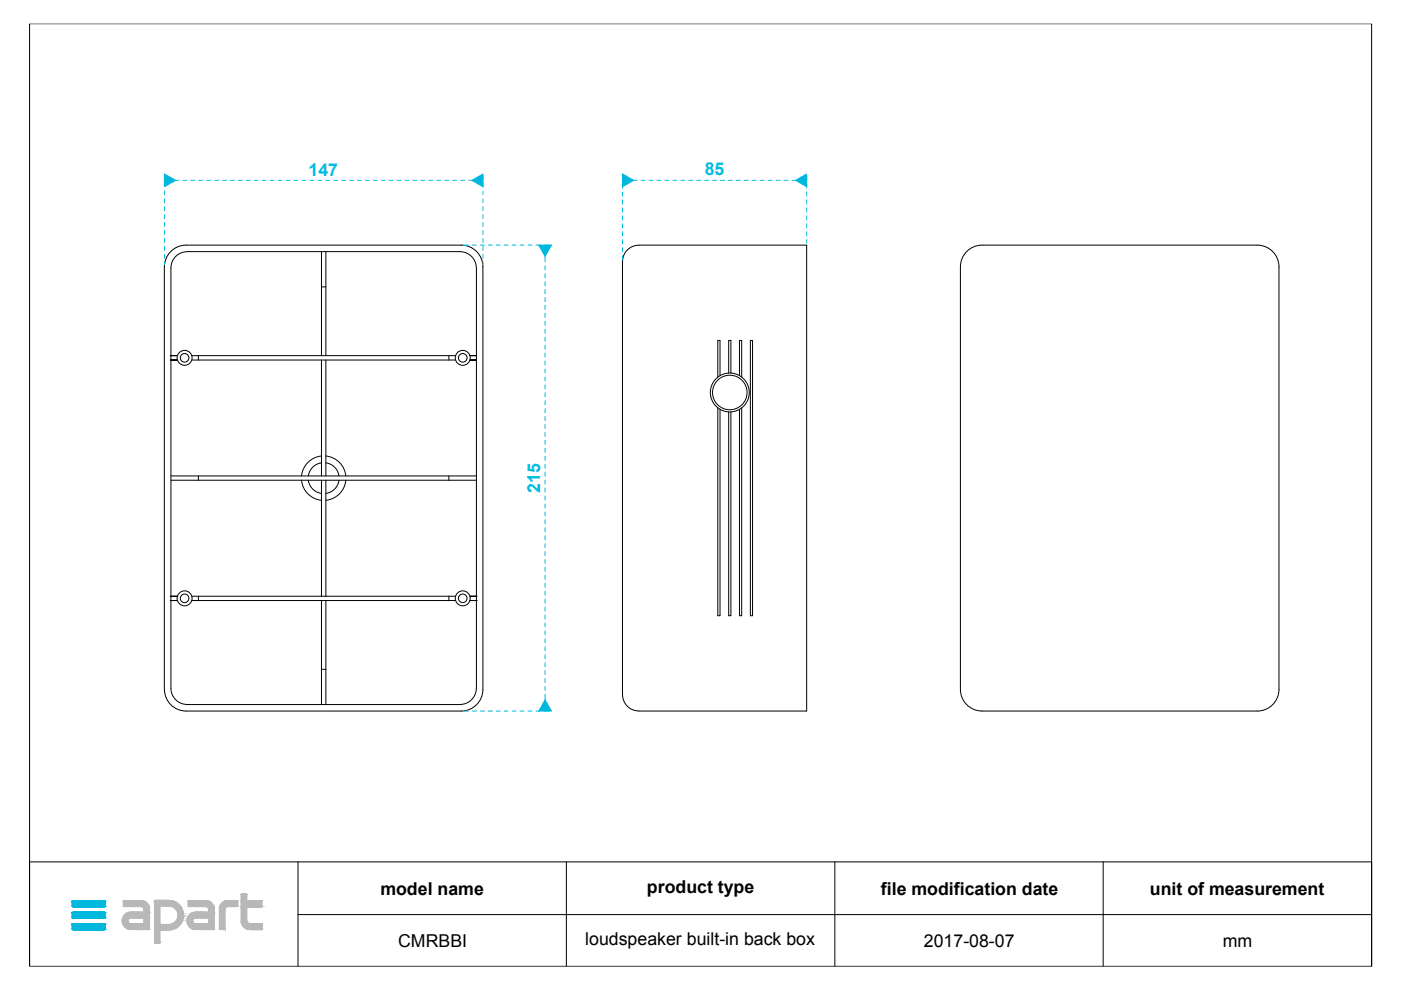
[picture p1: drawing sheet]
<svg xmlns="http://www.w3.org/2000/svg" width="297mm" height="210mm" viewBox="0 0 297 210" stroke-linecap="round" stroke-linejoin="round" font-family="sans-serif">
<defs><g id="words">
<g font-size="3.8" fill="#00c3e4">
<text x="65.4" y="37.2">147</text>
<text x="149.4" y="37.2">85</text>
<text x="114.5" y="104.5" transform="rotate(-90 114.5 104.5)">215</text>
</g>
<g font-size="3.8">
<text x="80.6" y="189.7">model name</text>
<text x="137.2" y="189.3">product type</text>
<text x="186.8" y="189.7">file modification date</text>
<text x="243.8" y="189.7">unit of measurement</text>
<text x="84.4" y="200.8">CMRBBI</text>
<text x="124.1" y="200.4">loudspeaker built-in back box</text>
<text x="195.9" y="200.8">2017-08-07</text>
<text x="259.3" y="200.8">mm</text>
</g>
</g></defs>
<g fill="none" stroke="#000" stroke-width=".21">
<path d="M6.3 5h284.5v199.9h-284.5zM34.8 56.6v89.6M34.9 56.6a4.6 4.6 0 0 1 4.6-4.6h58.3a4.6 4.6 0 0 1 4.6 4.6v89.6a4.6 4.6 0 0 1-4.6 4.6h-58.3a4.6 4.6 0 0 1-4.6-4.6M68.2 53.3v22.1M69.1 53.3v22.1M101 56.8a3.5 3.5 0 0 0-3.4-3.5l-57.9 .1a3.4 3.4 0 0 0-3.5 3.4v89.1a3.5 3.5 0 0 0 3.5 3.5h57.9a3.4 3.4 0 0 0 3.4-3.5M101 56.8v89.1M133 53a3.6 3.6 0 0 1 2.4-1h35.6v98.8l-35.6-.1a3.4 3.4 0 0 1-3.4-3.4v-91.9a3.4 3.4 0 0 1 1-2.4zM205.3 53.1a4.6 4.6 0 0 1 2.9-1.1h58.4a4.6 4.6 0 0 1 4.6 4.6v89.6a4.6 4.6 0 0 1-4.6 4.6h-58.4a4.6 4.6 0 0 1-4.6-4.6v-89.6a4.6 4.6 0 0 1 1.7-3.5zM36.1 76.3h1.5h-1.4M36.1 75.4h1.5h-1.4M40.7 75.4h55.9"/>
<path d="M40.7 76.3h55.9M42.1 75.4v.9M68.2 76.3v24.6M68.2 60.8h.9M69.1 76.3v24.6M95.2 75.4v.9M99.7 76.3h1.3h-1.3M99.7 75.4h1.3h-1.3M152.7 79.6v-7.4h-.5v7.8M154.5 79.1v-6.9h.5v6.9M156.8 79.6v-7.4h.4v7.8M159.1 72.2h.5v58.3h-.5z"/>
<path d="M68.2 96.7a4.7 4.7 0 0 0-4.3 4.2M68.2 98.1a3.3 3.3 0 0 0-2.8 2.8M69.1 98.1a3.3 3.3 0 0 1 2.8 2.8M69.1 96.7a4.7 4.7 0 0 1 4.2 4.2M152.2 86.5v44h.5v-43.7M154.5 87.3v43.2h.5v-43.2M157.2 86.5v44h-.4v-43.7M36.2 101.8h64.8M36.2 100.9h64.8M42.1 100.9v.9M63.9 101.8a4.7 4.7 0 0 0 4.3 4.3M65.4 101.8a3.3 3.3 0 0 0 2.8 2.8"/>
<path d="M68.2 101.8v24.6M69.1 101.8v24.6M71.9 101.8a3.3 3.3 0 0 1-2.8 2.8M73.3 101.8a4.7 4.7 0 0 1-4.2 4.3M95.2 100.9v.9M36.1 126.4h1.5h-1.4M36.1 127.3h1.5h-1.4M40.7 127.3h55.9M40.7 126.4h55.9M42.1 126.4v.9M68.2 127.3v22.1M69.1 127.3v22.1"/>
<path d="M95.2 126.4v.9M101 126.4h-1.3h1.5M101 127.3h-1.3h1.5M68.2 141.9h.9M6.3 182.7h284.5v22.2h-284.5zM63.2 193.9h227.6M63.2 182.7v22.2M120.1 182.7v22.2M177 182.7v22.2M233.9 182.7v22.2"/>
<circle cx="39.1" cy="75.9" r="1.59"/>
<circle cx="39.1" cy="75.9" r=".91"/>
<circle cx="98.1" cy="75.9" r="1.59"/>
<circle cx="98.1" cy="75.9" r=".91"/>
<circle cx="154.7" cy="83.2" r="4.1"/>
<circle cx="154.7" cy="83.2" r="3.7"/>
<circle cx="39.1" cy="126.9" r="1.59"/>
<circle cx="39.1" cy="126.9" r=".91"/>
<circle cx="98.1" cy="126.9" r="1.59"/>
<circle cx="98.1" cy="126.9" r=".91"/>
</g>
<g fill="#00b8de" stroke="#00b8de" stroke-width=".21">
<path d="M15.5 191h6.6z"/>
<path d="M15.4 191h6.8z"/>
<path d="M15.5 191h6.7z"/>
<path d="M15.3 191h6.9z"/>
<path d="M15.3 191l7 .1z"/>
<path d="M15.3 191.1h7z"/>
<path d="M15.3 191.1l7.1 .1z"/>
<path d="M15.2 191.2h7.2z"/>
<path d="M15.2 191.2l7.2 .8h-7.2z"/>
<path d="M15.2 191.2h7.2v.8z"/>
<path d="M15.2 192h7.2z"/>
<path d="M15.2 192l7.1 .1z"/>
<path d="M15.3 192.1h7z"/>
<path d="M15.3 192.1l7 .1z"/>
<path d="M15.3 192.2h6.9z"/>
<path d="M15.3 192.2h7z"/>
<path d="M15.4 192.2l6.8 .1z"/>
<path d="M15.4 192.2h6.8z"/>
<path d="M15.4 192.3h6.7z"/>
<path d="M15.4 192.3h6.8z"/>
<path d="M15.5 192.3h6.6z"/>
<path d="M15.5 193.4h6.6z"/>
<path d="M15.4 193.4h6.8z"/>
<path d="M15.5 193.4h6.7z"/>
<path d="M15.3 193.5h6.9z"/>
<path d="M15.4 193.4l6.8 .1z"/>
<path d="M15.3 193.5h7z"/>
<path d="M15.3 193.5l7 .1z"/>
<path d="M15.3 193.6h7.1z"/>
<path d="M15.2 193.6l7.2 .1z"/>
<path d="M15.2 193.7l7.2 .7h-7.2z"/>
<path d="M15.2 193.7h7.2v.7z"/>
<path d="M15.2 194.4l7.2 .1z"/>
<path d="M15.2 194.5h7.1z"/>
<path d="M15.2 194.5h7.2z"/>
<path d="M15.3 194.5l7 .1z"/>
<path d="M15.3 194.5h7z"/>
<path d="M15.3 194.6h7z"/>
<path d="M15.3 194.6h6.9z"/>
<path d="M15.3 194.6l6.9 .1z"/>
<path d="M15.4 194.7h6.8z"/>
<path d="M15.4 194.7h6.7z"/>
<path d="M15.5 194.7h6.6z"/>
<path d="M15.5 195.8h6.6z"/>
<path d="M15.4 195.8h6.8z"/>
<path d="M15.5 195.8h6.7z"/>
<path d="M15.3 195.9h6.9z"/>
<path d="M15.4 195.8l6.8 .1z"/>
<path d="M15.3 195.9h7z"/>
<path d="M15.3 195.9l7 .1z"/>
<path d="M15.3 196h7.1z"/>
<path d="M15.2 196l7.2 .1z"/>
<path d="M15.2 196.1l7.2 .7h-7.2z"/>
<path d="M15.2 196.1h7.2v.7z"/>
<path d="M15.2 196.8l7.2 .1z"/>
<path d="M15.2 196.9h7.1z"/>
<path d="M15.2 196.9h7.2z"/>
<path d="M15.3 196.9l7 .1z"/>
<path d="M15.3 196.9h7z"/>
<path d="M15.3 197h7z"/>
<path d="M15.3 197l6.9 .1z"/>
<path d="M15.3 197.1h6.9z"/>
<path d="M15.4 197.1h6.8z"/>
<path d="M15.4 197.1h6.7z"/>
<path d="M15.5 197.1h6.6z"/>
<path d="M34.9 36.9l2.3 1.3-2.3 1.4z"/>
<path d="M100 38.2l2.4-1.3v2.7z"/>
<path d="M115.6 148.4l1.3 2.4h-2.7z"/>
<path d="M114.2 52h2.7l-1.3 2.3z"/>
<path d="M132 36.9l2.3 1.3-2.3 1.4z"/>
<path d="M168.7 38.2l2.3-1.3v2.7z"/>
</g>
<g fill="#b8b8b8" stroke="#b8b8b8" stroke-width=".21">
<path d="M51.2 189.6h1z"/>
<path d="M51.2 189.6h1.1z"/>
<path d="M51.1 189.6h1.2z"/>
<path d="M51.1 189.6l1.2 .1z"/>
<path d="M51.1 189.7h1.2z"/>
<path d="M32.9 190.9h3z"/>
<path d="M32.9 190.9h3.1z"/>
<path d="M32.8 190.9h3.2z"/>
<path d="M32.8 190.9l3.4 .1z"/>
<path d="M48.2 191h2.1z"/>
<path d="M40 191h3.7z"/>
<path d="M26.2 191h3.8z"/>
<path d="M51.1 189.7l1.2 1.3h-1.2z"/>
<path d="M51.1 189.7h1.2v1.3z"/>
<path d="M51.1 191h4.4z"/>
<path d="M39.9 191h3.9z"/>
<path d="M40 191h3.8z"/>
<path d="M32.8 191h3.5z"/>
<path d="M48.1 191h2.2z"/>
<path d="M26.2 191h3.9z"/>
<path d="M48 191h2.4z"/>
<path d="M48.1 191h2.3z"/>
<path d="M39.9 191h4z"/>
<path d="M26.2 191h4z"/>
<path d="M32.8 191h3.6z"/>
<path d="M47.9 191h2.5z"/>
<path d="M39.9 191h4.1z"/>
<path d="M26.2 191h4.1z"/>
<path d="M32.8 191h3.7z"/>
<path d="M39.9 191h4.2z"/>
<path d="M26.2 191h4.2z"/>
<path d="M32.8 191h3.8z"/>
<path d="M51.1 191h4.5z"/>
<path d="M47.8 191h2.6z"/>
<path d="M32.7 191h3.9z"/>
<path d="M47.7 191h2.7z"/>
<path d="M39.9 191h4.3z"/>
<path d="M26.1 191h4.4z"/>
<path d="M47.7 191.1h2.7z"/>
<path d="M47.7 191l2.7 .1z"/>
<path d="M39.9 191l4.4 .1z"/>
<path d="M26.1 191l4.4 .1z"/>
<path d="M51.1 191l4.5 .1z"/>
<path d="M47.6 191.1h2.8z"/>
<path d="M39.9 191.1h4.4z"/>
<path d="M26.1 191.1h4.5z"/>
<path d="M32.7 191l4.2 .1z"/>
<path d="M47.3 191.3l.3-.2 2.8 .2z"/>
<path d="M47.6 191.1h2.8v.2z"/>
<path d="M39.9 191.1l4.7 .2h-4.7z"/>
<path d="M39.9 191.1h4.4l.3 .2z"/>
<path d="M26.1 191.1l4.8 .2h-4.8z"/>
<path d="M26.1 191.1h4.5l.3 .2z"/>
<path d="M32.7 191.1l4.7 .2h-4.7z"/>
<path d="M32.7 191.1h4.2l.5 .2z"/>
<path d="M47 191.5l.3-.2 3.1 .2z"/>
<path d="M47.3 191.3h3.1v.2z"/>
<path d="M39.9 191.3l5 .2h-5z"/>
<path d="M39.9 191.3h4.7l.3 .2z"/>
<path d="M26.1 191.3l5.1 .2h-5.1z"/>
<path d="M26.1 191.3h4.8l.3 .2z"/>
<path d="M32.7 191.3l5.1 .3h-5.1z"/>
<path d="M32.7 191.3h4.7l.4 .3z"/>
<path d="M47 191.5l3.4 .2h-3.6z"/>
<path d="M47 191.5h3.4v.2z"/>
<path d="M39.9 191.5l5.2 .2h-5.2z"/>
<path d="M39.9 191.5h5l.2 .2z"/>
<path d="M26.1 191.5l5.3 .2h-5.3z"/>
<path d="M26.1 191.5h5.1l.2 .2z"/>
<path d="M32.7 191.6l5.4 .4h-5.4z"/>
<path d="M32.7 191.6h5.1l.3 .4z"/>
<path d="M46.8 191.7l3.6 .3h-3.7z"/>
<path d="M46.8 191.7h3.6v.3z"/>
<path d="M39.9 191.7l5.4 .3h-5.4z"/>
<path d="M39.9 191.7h5.2l.2 .3z"/>
<path d="M26.1 191.7l5.5 .3h-5.5z"/>
<path d="M26.1 191.7h5.3l.2 .3z"/>
<path d="M46.7 192l3.7 .1z"/>
<path d="M39.9 192l5.4 .1z"/>
<path d="M26.1 192l5.5 .1z"/>
<path d="M46.6 192.1h3.8z"/>
<path d="M26.1 192.1h5.5z"/>
<path d="M39.9 192.1h5.4z"/>
<path d="M32.7 192l5.6 .1h-5.6z"/>
<path d="M32.7 192h5.4l.2 .1z"/>
<path d="M51.1 191.1l4.5 1h-4.5z"/>
<path d="M51.1 191.1h4.5v1z"/>
<path d="M51.1 192.1h4.5z"/>
<path d="M39.9 192.1l5.4 .1z"/>
<path d="M46.6 192.1l3.8 .1z"/>
<path d="M26.2 192.1l5.4 .1z"/>
<path d="M51.1 192.1l4.5 .1z"/>
<path d="M39.9 192.2h5.4z"/>
<path d="M35.9 192.1l2.4 .1z"/>
<path d="M46.6 192.2h3.8z"/>
<path d="M26.2 192.2h5.4z"/>
<path d="M51.1 192.2h4.4z"/>
<path d="M51.1 192.2h4.5z"/>
<path d="M46.6 192.2h3.7z"/>
<path d="M40 192.2h5.3z"/>
<path d="M46.6 192.2h1.5z"/>
<path d="M46.6 192.2h1.6z"/>
<path d="M43.7 192.2h1.7z"/>
<path d="M30 192.2h1.6z"/>
<path d="M51.1 192.2h4.3z"/>
<path d="M46.6 192.2l1.4 .1z"/>
<path d="M43.8 192.2l1.6 .1z"/>
<path d="M30.1 192.2l1.5 .1z"/>
<path d="M36.3 192.2l2.1 .1h-1.8z"/>
<path d="M36.3 192.2h2l.1 .1z"/>
<path d="M46.6 192.3h1.3z"/>
<path d="M46.6 192.3h1.4z"/>
<path d="M43.9 192.3h1.5z"/>
<path d="M30.2 192.3h1.4z"/>
<path d="M46.5 192.3l1.4 .1z"/>
<path d="M46.5 192.3h1.4z"/>
<path d="M44 192.3l1.4 .1z"/>
<path d="M30.3 192.3l1.4 .1z"/>
<path d="M36.6 192.3l1.8 .1z"/>
<path d="M46.5 192.4h1.4z"/>
<path d="M44 192.4h1.4z"/>
<path d="M30.3 192.4h1.4z"/>
<path d="M36.8 192.4l1.7 .1h-1.6z"/>
<path d="M36.8 192.4h1.6l.1 .1z"/>
<path d="M46.5 192.4l1.3 .1z"/>
<path d="M44.1 192.4l1.3 .1z"/>
<path d="M30.3 192.4l1.4 .1z"/>
<path d="M46.5 192.5l1.3 .1z"/>
<path d="M46.5 192.5h1.3z"/>
<path d="M44.1 192.5l1.3 .1z"/>
<path d="M30.4 192.5l1.3 .1z"/>
<path d="M46.5 192.6l1.2 .1z"/>
<path d="M46.5 192.6h1.3z"/>
<path d="M44.2 192.6l1.2 .1z"/>
<path d="M30.4 192.6l1.3 .1z"/>
<path d="M46.5 192.7h1.2z"/>
<path d="M44.2 192.7h1.2z"/>
<path d="M30.5 192.7h1.2z"/>
<path d="M36.9 192.5l1.7 .2h-1.4z"/>
<path d="M36.9 192.5h1.6l.1 .2z"/>
<path d="M37.2 192.7l1.5 .1z"/>
<path d="M37.3 192.8l1.4 .2h-1.3z"/>
<path d="M37.3 192.8h1.4v.2z"/>
<path d="M37.4 193l1.4 .3h-1.2z"/>
<path d="M37.4 193h1.3l.1 .3z"/>
<path d="M37.6 193.3h1.2z"/>
<path d="M44.2 192.7l1.2 .7h-1.2z"/>
<path d="M44.2 192.7h1.2v.7z"/>
<path d="M30.5 192.7l1.2 .7h-1.2z"/>
<path d="M30.5 192.7h1.2v.7z"/>
<path d="M41 193.5h4.4z"/>
<path d="M41.3 193.4l4.1 .1z"/>
<path d="M27.2 193.5h4.5z"/>
<path d="M27.6 193.4l4.1 .1z"/>
<path d="M40.7 193.6h4.7z"/>
<path d="M41 193.5l4.4 .1z"/>
<path d="M26.9 193.6h4.8z"/>
<path d="M27.2 193.5l4.5 .1z"/>
<path d="M37.6 193.3l1.3 .4h-1.2z"/>
<path d="M37.6 193.3h1.2l.1 .4z"/>
<path d="M40.4 193.7l.3-.1 4.7 .1z"/>
<path d="M40.7 193.6h4.7v.1z"/>
<path d="M26.6 193.7l.3-.1 4.8 .1z"/>
<path d="M26.9 193.6h4.8v.1z"/>
<path d="M37.7 193.7l1.2 .1z"/>
<path d="M40.1 194l.3-.3 5 .3z"/>
<path d="M40.4 193.7h5v.3z"/>
<path d="M26.4 194l.2-.3 5.1 .3z"/>
<path d="M26.6 193.7h5.1v.3z"/>
<path d="M37.7 193.8l1.2 .2h-1.2z"/>
<path d="M37.7 193.8h1.2v.2z"/>
<path d="M40.1 194l5.3 .3h-5.5z"/>
<path d="M40.1 194h5.3v.3z"/>
<path d="M26.4 194l5.3 .3h-5.5z"/>
<path d="M26.4 194h5.3v.3z"/>
<path d="M37.7 194l1.2 .3h-1.2z"/>
<path d="M37.7 194h1.2v.3z"/>
<path d="M37.7 194.3l1.2 .1z"/>
<path d="M37.7 194.3h1.2z"/>
<path d="M39.9 194.3l5.5 .3h-5.6z"/>
<path d="M39.9 194.3h5.5v.3z"/>
<path d="M26.2 194.3l5.5 .3h-5.7z"/>
<path d="M26.2 194.3h5.5v.3z"/>
<path d="M39.8 194.6h5.6z"/>
<path d="M26 194.6h5.7z"/>
<path d="M39.7 194.6l1.6 .1z"/>
<path d="M39.7 194.6h1.7z"/>
<path d="M26 194.6l1.5 .1z"/>
<path d="M26 194.6h1.6z"/>
<path d="M39.7 194.7h1.5z"/>
<path d="M39.7 194.7h1.6z"/>
<path d="M26 194.7h1.4z"/>
<path d="M26 194.7h1.5z"/>
<path d="M37.7 194.4l1.1 .4h-1.2z"/>
<path d="M37.7 194.4h1.2l-.1 .4z"/>
<path d="M39.7 194.7l1.4 .1z"/>
<path d="M26 194.7l1.3 .1z"/>
<path d="M37.6 194.8h1.2z"/>
<path d="M39.7 194.8l1.3 .1z"/>
<path d="M39.7 194.8h1.4z"/>
<path d="M26 194.8l1.2 .1z"/>
<path d="M26 194.8h1.3z"/>
<path d="M39.7 194.9h1.3z"/>
<path d="M25.9 194.9h1.3z"/>
<path d="M39.6 194.9l1.3 .1z"/>
<path d="M39.6 194.9h1.4z"/>
<path d="M25.9 194.9l1.3 .1z"/>
<path d="M39.6 195l1.3 .1z"/>
<path d="M39.6 195h1.3z"/>
<path d="M25.9 195l1.2 .1z"/>
<path d="M25.9 195h1.3z"/>
<path d="M37.6 194.8l1.1 .3h-1.3z"/>
<path d="M37.6 194.8h1.2l-.1 .3z"/>
<path d="M39.6 195.1l1.3 .1h-1.3z"/>
<path d="M39.6 195.1h1.3z"/>
<path d="M25.9 195.1l1.2 .1h-1.2z"/>
<path d="M25.9 195.1h1.2z"/>
<path d="M39.6 195.2h1.3z"/>
<path d="M25.9 195.2h1.2z"/>
<path d="M51.1 192.2l1.2 3.1h-1.2z"/>
<path d="M51.1 192.2h1.2v3.1z"/>
<path d="M51.1 195.3h1.2z"/>
<path d="M37.4 195.1l1.3 .2h-1.4z"/>
<path d="M37.4 195.1h1.3v.2z"/>
<path d="M39.6 195.2l1.3 .1z"/>
<path d="M25.9 195.2l1.2 .1z"/>
<path d="M51.1 195.3l1.2 .1z"/>
<path d="M37.3 195.3l1.3 .1h-1.4z"/>
<path d="M37.3 195.3h1.4z"/>
<path d="M39.6 195.3l1.3 .1z"/>
<path d="M25.9 195.3l1.2 .1z"/>
<path d="M51.1 195.4l1.3 .1z"/>
<path d="M39.6 195.4l1.3 .1z"/>
<path d="M25.9 195.4l1.3 .1z"/>
<path d="M51.1 195.5h1.3z"/>
<path d="M39.6 195.5l1.4 .1z"/>
<path d="M25.9 195.5l1.3 .1z"/>
<path d="M39.6 195.6h1.4z"/>
<path d="M25.9 195.6h1.3z"/>
<path d="M36.9 195.6l.3-.2 1.3 .2z"/>
<path d="M37.2 195.4h1.4l-.1 .2z"/>
<path d="M51.1 195.5l1.4 .1z"/>
<path d="M51.1 195.6h1.4z"/>
<path d="M39.7 195.6l1.4 .1z"/>
<path d="M25.9 195.6l1.4 .1z"/>
<path d="M51.1 195.6l1.4 .1z"/>
<path d="M36.8 195.7h1.6z"/>
<path d="M36.9 195.6h1.6z"/>
<path d="M51.2 195.7h1.4z"/>
<path d="M39.7 195.7l1.5 .1z"/>
<path d="M26 195.7l1.4 .1z"/>
<path d="M51.2 195.7l1.5 .1z"/>
<path d="M39.7 195.8h1.6z"/>
<path d="M26 195.8h1.5z"/>
<path d="M36.6 195.8h1.8z"/>
<path d="M51.2 195.8h1.6z"/>
<path d="M51.2 195.8h1.7z"/>
<path d="M51.2 195.8h4.3z"/>
<path d="M44.2 194.6l1.2 1.2h-1.2z"/>
<path d="M44.2 194.6h1.2v1.2z"/>
<path d="M39.7 195.8h1.7z"/>
<path d="M30.5 194.6l1.2 1.2h-1.2z"/>
<path d="M30.5 194.6h1.2v1.2z"/>
<path d="M26 195.8h1.6z"/>
<path d="M51.2 195.8h4.4z"/>
<path d="M51.2 195.8l4.4 .1z"/>
<path d="M51.2 195.9h4.4z"/>
<path d="M39.7 195.8l5.7 .1z"/>
<path d="M26 195.8l5.7 .1z"/>
<path d="M36.3 195.9l.3-.1 1.7 .1z"/>
<path d="M36.6 195.8h1.8l-.1 .1z"/>
<path d="M35.9 196h2.4z"/>
<path d="M36.3 195.9h2z"/>
<path d="M32.7 192.1l1.2 3.9h-1.2z"/>
<path d="M32.7 192.1h1.2v3.9z"/>
<path d="M32.7 196l5.4 .1h-5.4z"/>
<path d="M32.7 196h5.6l-.2 .1z"/>
<path d="M39.8 195.9l5.6 .3h-5.5z"/>
<path d="M39.8 195.9h5.6v.3z"/>
<path d="M26 195.9l5.7 .3h-5.5z"/>
<path d="M26 195.9h5.7v.3z"/>
<path d="M51.2 195.9l4.4 .4h-4.2z"/>
<path d="M51.2 195.9h4.4v.4z"/>
<path d="M32.7 196.1l5.1 .4h-5.1z"/>
<path d="M32.7 196.1h5.4l-.3 .4z"/>
<path d="M39.9 196.2l5.5 .3h-5.3z"/>
<path d="M39.9 196.2h5.5v.3z"/>
<path d="M26.2 196.2l5.5 .3h-5.3z"/>
<path d="M26.2 196.2h5.5v.3z"/>
<path d="M51.4 196.3l4.2 .2h-4z"/>
<path d="M51.4 196.3h4.2v.2z"/>
<path d="M40.1 196.5l5.3 .2h-5z"/>
<path d="M40.1 196.5h5.3v.2z"/>
<path d="M26.4 196.5l5.3 .2h-5.1z"/>
<path d="M26.4 196.5h5.3v.2z"/>
<path d="M32.7 196.5l4.7 .3h-4.7z"/>
<path d="M32.7 196.5h5.1l-.4 .3z"/>
<path d="M51.6 196.5l4 .3h-3.7z"/>
<path d="M51.6 196.5h4v.3z"/>
<path d="M40.4 196.7l5 .2h-4.7z"/>
<path d="M40.4 196.7h5v.2z"/>
<path d="M26.6 196.7l5.1 .2h-4.8z"/>
<path d="M26.6 196.7h5.1v.2z"/>
<path d="M51.9 196.8l3.7 .1h-3.4z"/>
<path d="M51.9 196.8h3.7v.1z"/>
<path d="M46.5 192.7l1.2 4.3h-1.2z"/>
<path d="M46.5 192.7h1.2v4.3z"/>
<path d="M40.7 196.9l4.7 .1z"/>
<path d="M26.9 196.9l4.8 .1z"/>
<path d="M52.2 196.9l3.4 .1z"/>
<path d="M32.7 196.8l4.2 .2h-4.2z"/>
<path d="M32.7 196.8h4.7l-.5 .2z"/>
<path d="M46.5 197h1.2z"/>
<path d="M40.8 197h4.6z"/>
<path d="M27.1 197h4.6z"/>
<path d="M52.3 197h3.3z"/>
<path d="M40.9 197h4.5z"/>
<path d="M27.2 197h4.5z"/>
<path d="M52.4 197h3.2z"/>
<path d="M41 197h4.4z"/>
<path d="M52.5 197h3.1z"/>
<path d="M52.5 197l3.1 .1z"/>
<path d="M46.5 197l1.2 .1z"/>
<path d="M46.5 197.1h1.2z"/>
<path d="M41.1 197l4.3 .1z"/>
<path d="M27.3 197l4.4 .1z"/>
<path d="M27.3 197h4.4z"/>
<path d="M52.6 197.1h3z"/>
<path d="M41.2 197.1h4.2z"/>
<path d="M27.4 197.1h4.2z"/>
<path d="M27.4 197.1h4.3z"/>
<path d="M46.6 197.1h1.1z"/>
<path d="M46.6 197.1h1z"/>
<path d="M27.5 197.1h4.1z"/>
<path d="M41.3 197.1h4z"/>
<path d="M41.3 197.1h4.1z"/>
<path d="M27.6 197.1h4z"/>
<path d="M52.7 197.1h2.8z"/>
<path d="M52.7 197.1h2.9z"/>
<path d="M52.8 197.1h2.7z"/>
<path d="M52.9 197.1h2.6z"/>
<path d="M32.7 197l3.7 .1h-3.7z"/>
<path d="M32.7 197h4.2l-.5 .1z"/>
<path d="M32.7 197.1l3.2 .1z"/>
<path d="M32.7 197.1h3.7z"/>
<path d="M32.7 197.2l1.2 2.6h-1.2z"/>
<path d="M32.7 197.2h1.2v2.6z"/>
<path d="M32.7 199.8h1.2z"/>
<path d="M32.8 199.8h1.1z"/>
<path d="M32.8 199.8l1.1 .1z"/>
<path d="M32.8 199.9h1.1z"/>
<path d="M32.8 199.9h1z"/>
<path d="M32.9 199.9h.9z"/>
</g>
<g fill="none" stroke="#00b8de" stroke-width=".21">
<path d="M34.9 37.4v.5M34.9 38.8v.8M37.2 38.2h.7M38.8 38.2h.8M40.5 38.2h.8M42.1 38.2h.9M43.8 38.2h.9M45.5 38.2h.8M47.2 38.2h.8M48.9 38.2h.8M50.5 38.2h.9M52.2 38.2h.9"/>
<path d="M53.9 38.2h.9M55.6 38.2h.8M57.3 38.2h.8M59 38.2h.8M60.6 38.2h.9M62.3 38.2h.9M64 38.2h.9M65.7 38.2h.8M67.4 38.2h.8M69 38.2h.9M70.7 38.2h.9M72.4 38.2h.9"/>
<path d="M74.1 38.2h.9M75.8 38.2h.8M77.5 38.2h.8M79.1 38.2h.9M80.8 38.2h.9M82.5 38.2h.9M84.2 38.2h.9M85.9 38.2h.8M87.6 38.2h.8M89.2 38.2h.9M90.9 38.2h.9M92.6 38.2h.9"/>
<path d="M94.3 38.2h.8M96 38.2h.8M97.7 38.2h.8M99.3 38.2h.7M102.4 37.4v.5M102.4 38.8v.8M132 37.4v.8M132 39v.9M134.3 38.2h.8M135.9 38.2h.9M137.6 38.2h.9M139.3 38.2h.8"/>
<path d="M141 38.2h.8M142.7 38.2h.8M144.4 38.2h.8M146 38.2h.9M147.7 38.2h.9M149.4 38.2h.8M151.1 38.2h.8M152.8 38.2h.8M154.5 38.2h.8M156.1 38.2h.9M157.8 38.2h.9M159.5 38.2h.8"/>
<path d="M161.2 38.2h.8M162.9 38.2h.8M164.6 38.2h.8M166.2 38.2h.9M167.9 38.2h.8M171 37.4v.8M171 39v.8M34.9 40.5v.8M34.9 42.2v.8M34.9 43.8v.9M34.9 45.5v.9M34.9 47.2v.8"/>
<path d="M34.9 48.9v.8M34.9 50.6v.8M34.9 52.2v.9M34.9 53.9v.9M34.9 55.6v.6M98.2 52h1.1M100.2 52h.8M101.9 52h.8M102.4 40.5v.8M102.4 42.2v.8M102.4 43.8v.9M102.4 45.5v.9"/>
<path d="M102.4 47.2v.8M102.4 48.9v.8M102.4 50.6v.8M102.4 52.2v.9M102.4 53.9v.9M102.4 55.6v.6M103.5 52h.9M105.2 52h.8M106.9 52h.8M108.6 52h.8M110.3 52h.8M112 52h.8"/>
<path d="M113.6 52h.9M115.3 52h1.1M115.6 54.3v1.2M115.6 56.4v.8M115.6 58v.9M115.6 59.7v.9M132 40.7v.9M132 42.4v.9M132 44.1v.8M132 45.8v.8M132 47.5v.8M132 49.1v.9"/>
<path d="M132 50.8v.9M132 52.5v.8M132 54.2v.8M171 40.7v.8M171 42.4v.8M171 44.1v.8M171 45.8v.8M171 47.4v.9M171 49.1v.8M171 50.8v.8M115.6 61.4v.8M115.6 63.1v.8"/>
<path d="M115.6 64.8v.8M115.6 66.5v.8M115.6 68.1v.9M115.6 69.8v.9M115.6 71.5v.8M115.6 73.2v.8M115.6 74.9v.8M115.6 76.5v.9M115.6 78.2v.9M115.6 79.9v.9M115.6 81.6v.8M115.6 83.3v.8"/>
<path d="M115.6 85v.8M115.6 86.6v.9M115.6 88.3v.9M115.6 90v.9M115.6 91.7v.8M115.6 93.4v.8M115.6 95.1v.8M115.6 96.7v.9M115.6 98.4v.9M115.6 100.1v.9M115.6 101.8v.8M115.6 103.5v.8"/>
<path d="M115.6 105.2v.8M115.6 106.8v.9M115.6 108.5v.9M115.6 110.2v.8M115.6 111.9v.8M115.6 113.6v.8M115.6 115.3v.8M115.6 116.9v.9M115.6 118.6v.9M115.6 120.3v.8M115.6 122v.8M115.6 123.7v.8"/>
<path d="M115.6 125.4v.8M115.6 127v.9M115.6 128.7v.8M115.6 130.4v.8M115.6 132.1v.8M115.6 133.8v.8M115.6 135.5v.8M115.6 137.1v.9M115.6 138.8v.8M98.2 150.8h1.1M100.2 150.8h.8M101.9 150.8h.8"/>
<path d="M103.5 150.8h.9M105.2 150.8h.8M106.9 150.8h.8M108.6 150.8h.8M110.3 150.8h.8M112 150.8h.8M113.6 150.8h.9M115.3 150.8h1.1M115.6 140.5v.8M115.6 142.2v.8M115.6 143.9v.8M115.6 145.6v.8"/>
<path d="M115.6 147.2v1.2"/>
</g>
<use href="#words"/>
</svg>
